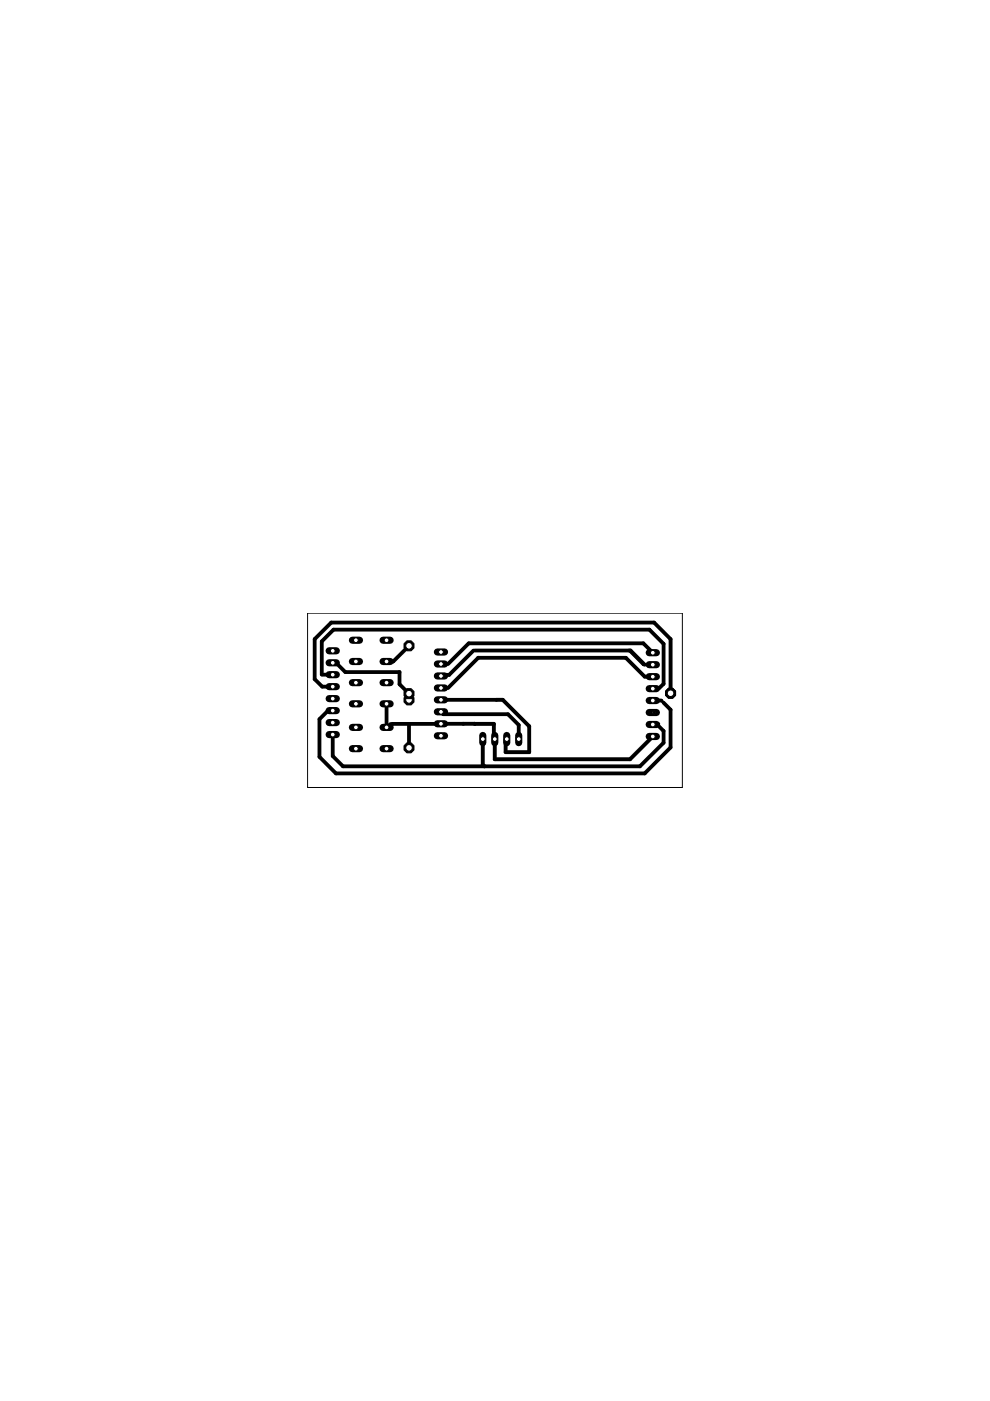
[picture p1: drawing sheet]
<svg xmlns="http://www.w3.org/2000/svg" width="210mm" height="297mm" viewBox="0 0 210 297" stroke-linecap="round" stroke-linejoin="round" font-family="sans-serif">
<g fill="none" stroke="#000" stroke-width=".8">
<path d="M86.7 136.9l-3.3 3.4h-1.4M100.4 137.9l-5.2 5.2h-1.5l-.2 .2M100.7 137.9h33l3 3M138.4 138.4l-2-2h-37l-4.4 4.4M142.2 135.5l-3.5-3.5h-68.5l-3.5 3.5v8.5l1.6 1.6h2.2M68.2 143v-7l2.5-2.5h67l3 3v8.5l-1 1M68.3 143h2.2M70.5 140.5h.7l2 2h11.5v2.6l2 2M82 149.2v5h.5l.7-.7h15M86.7 153.5v5.1M93.5 150.9l.5 .5h13.7l2.3 2.3v3M93.5 148.4h11.8"/>
<path d="M93.5 145.9h.2M138.4 153.6h.9l1.4 1.4v2.5l-5 5h-63l-2.2-2.2v-4.6M138.4 148.5h1.8M138.4 143.5h-1.7l-4-4h-31.3l-6.4 6.4M140.7 149l1.5 1.5v8l-5.5 5.5h-65.5l-3.5-3.5v-8l1.9-1.8h.6"/>
</g>
<path d="M100.4 137.9h.3M133.4 137.9l3 3h2M68.2 143h.1M70.2 150.7h.3M83.2 153.5h-.5l-.7 .7M93.5 140.8h1.5M93.7 145.9h1.3M139.7 146h-1.3M139.7 153.5h-1.2l-.1 .1M140.2 148.5l.5 .5" fill="none" stroke="#000" stroke-width=".61"/>
<path d="M142.2 135.5v11.5M98.2 153.5h6.5v3l.2 .2v4.3h28.7l4.8-4.9M102.4 156.7v5.4l.3 .4M105.3 148.4h1.3l5.6 5.6v5.5h-5v-2.5l.2-.3" fill="none" stroke="#000" stroke-width=".83"/>
<path d="M92.7 156h1.6" fill="none" stroke="#000" stroke-width="1.5"/>
<circle cx="93.5" cy="156" r=".51" fill="#fff" stroke="#000" stroke-width=".21"/>
<path d="M92.7 153.5h1.6" fill="none" stroke="#000" stroke-width="1.5"/>
<circle cx="93.5" cy="153.5" r=".51" fill="#fff" stroke="#000" stroke-width=".21"/>
<path d="M92.7 150.9h1.6" fill="none" stroke="#000" stroke-width="1.5"/>
<circle cx="93.5" cy="150.9" r=".51" fill="#fff" stroke="#000" stroke-width=".21"/>
<path d="M92.7 148.4h1.6" fill="none" stroke="#000" stroke-width="1.5"/>
<circle cx="93.5" cy="148.4" r=".51" fill="#fff" stroke="#000" stroke-width=".21"/>
<path d="M92.7 145.9h1.6" fill="none" stroke="#000" stroke-width="1.5"/>
<circle cx="93.5" cy="145.9" r=".51" fill="#fff" stroke="#000" stroke-width=".21"/>
<path d="M92.7 143.3h1.6" fill="none" stroke="#000" stroke-width="1.5"/>
<circle cx="93.5" cy="143.3" r=".51" fill="#fff" stroke="#000" stroke-width=".21"/>
<path d="M92.7 140.8h1.6" fill="none" stroke="#000" stroke-width="1.5"/>
<circle cx="93.5" cy="140.8" r=".51" fill="#fff" stroke="#000" stroke-width=".21"/>
<path d="M92.7 138.2h1.6" fill="none" stroke="#000" stroke-width="1.5"/>
<circle cx="93.5" cy="138.2" r=".51" fill="#fff" stroke="#000" stroke-width=".21"/>
<path d="M69.8 138h1.5" fill="none" stroke="#000" stroke-width="1.5"/>
<circle cx="70.5" cy="138" r=".51" fill="#fff" stroke="#000" stroke-width=".21"/>
<path d="M69.8 140.5h1.5" fill="none" stroke="#000" stroke-width="1.5"/>
<circle cx="70.5" cy="140.5" r=".51" fill="#fff" stroke="#000" stroke-width=".21"/>
<path d="M69.8 143h1.5" fill="none" stroke="#000" stroke-width="1.5"/>
<circle cx="70.5" cy="143" r=".51" fill="#fff" stroke="#000" stroke-width=".21"/>
<path d="M69.8 145.6h1.5" fill="none" stroke="#000" stroke-width="1.5"/>
<circle cx="70.5" cy="145.6" r=".51" fill="#fff" stroke="#000" stroke-width=".21"/>
<path d="M69.8 148.1h1.5" fill="none" stroke="#000" stroke-width="1.5"/>
<circle cx="70.5" cy="148.1" r=".51" fill="#fff" stroke="#000" stroke-width=".21"/>
<path d="M69.8 150.7h1.5" fill="none" stroke="#000" stroke-width="1.5"/>
<circle cx="70.5" cy="150.7" r=".51" fill="#fff" stroke="#000" stroke-width=".21"/>
<path d="M69.8 153.2h1.5" fill="none" stroke="#000" stroke-width="1.5"/>
<circle cx="70.5" cy="153.2" r=".51" fill="#fff" stroke="#000" stroke-width=".21"/>
<path d="M69.8 155.7h1.5" fill="none" stroke="#000" stroke-width="1.5"/>
<circle cx="70.5" cy="155.7" r=".51" fill="#fff" stroke="#000" stroke-width=".21"/>
<path d="M137.6 138.4h1.6" fill="none" stroke="#000" stroke-width="1.5"/>
<circle cx="138.4" cy="138.4" r=".51" fill="#fff" stroke="#000" stroke-width=".21"/>
<path d="M137.6 140.9h1.6" fill="none" stroke="#000" stroke-width="1.5"/>
<circle cx="138.4" cy="140.9" r=".51" fill="#fff" stroke="#000" stroke-width=".21"/>
<path d="M137.6 143.5h1.6" fill="none" stroke="#000" stroke-width="1.5"/>
<circle cx="138.4" cy="143.5" r=".51" fill="#fff" stroke="#000" stroke-width=".21"/>
<path d="M137.6 146h1.6" fill="none" stroke="#000" stroke-width="1.5"/>
<circle cx="138.4" cy="146" r=".51" fill="#fff" stroke="#000" stroke-width=".21"/>
<path d="M137.6 148.5h1.6" fill="none" stroke="#000" stroke-width="1.5"/>
<circle cx="138.4" cy="148.5" r=".51" fill="#fff" stroke="#000" stroke-width=".21"/>
<path d="M137.6 151.1h1.6" fill="none" stroke="#000" stroke-width="1.5"/>
<circle cx="138.4" cy="151.1" r=".51" fill="#fff" stroke="#000" stroke-width=".21"/>
<path d="M137.6 153.6h1.6" fill="none" stroke="#000" stroke-width="1.5"/>
<circle cx="138.4" cy="153.6" r=".51" fill="#fff" stroke="#000" stroke-width=".21"/>
<path d="M137.6 156.1h1.6" fill="none" stroke="#000" stroke-width="1.5"/>
<circle cx="138.4" cy="156.1" r=".51" fill="#fff" stroke="#000" stroke-width=".21"/>
<path d="M110 155.9v1.6" fill="none" stroke="#000" stroke-width="1.5"/>
<circle cx="110" cy="156.7" r=".51" fill="#fff" stroke="#000" stroke-width=".21"/>
<path d="M107.4 155.9v1.6" fill="none" stroke="#000" stroke-width="1.5"/>
<circle cx="107.4" cy="156.7" r=".51" fill="#fff" stroke="#000" stroke-width=".21"/>
<path d="M104.9 155.9v1.6" fill="none" stroke="#000" stroke-width="1.5"/>
<circle cx="104.9" cy="156.7" r=".51" fill="#fff" stroke="#000" stroke-width=".21"/>
<path d="M102.4 155.9v1.6" fill="none" stroke="#000" stroke-width="1.5"/>
<circle cx="102.4" cy="156.7" r=".51" fill="#fff" stroke="#000" stroke-width=".21"/>
<path d="M74.7 135.7h1.5" fill="none" stroke="#000" stroke-width="1.5"/>
<circle cx="75.5" cy="135.7" r=".51" fill="#fff" stroke="#000" stroke-width=".21"/>
<path d="M81.2 135.7h1.5" fill="none" stroke="#000" stroke-width="1.5"/>
<circle cx="82" cy="135.7" r=".51" fill="#fff" stroke="#000" stroke-width=".21"/>
<path d="M74.7 140.3h1.5" fill="none" stroke="#000" stroke-width="1.5"/>
<circle cx="75.5" cy="140.3" r=".51" fill="#fff" stroke="#000" stroke-width=".21"/>
<path d="M81.2 140.3h1.5" fill="none" stroke="#000" stroke-width="1.5"/>
<circle cx="82" cy="140.3" r=".51" fill="#fff" stroke="#000" stroke-width=".21"/>
<path d="M81.2 149.2h1.5" fill="none" stroke="#000" stroke-width="1.5"/>
<circle cx="82" cy="149.2" r=".51" fill="#fff" stroke="#000" stroke-width=".21"/>
<path d="M74.7 149.2h1.5" fill="none" stroke="#000" stroke-width="1.5"/>
<circle cx="75.5" cy="149.2" r=".51" fill="#fff" stroke="#000" stroke-width=".21"/>
<path d="M81.2 144.7h1.5" fill="none" stroke="#000" stroke-width="1.5"/>
<circle cx="82" cy="144.7" r=".51" fill="#fff" stroke="#000" stroke-width=".21"/>
<path d="M74.7 144.7h1.5" fill="none" stroke="#000" stroke-width="1.5"/>
<circle cx="75.5" cy="144.7" r=".51" fill="#fff" stroke="#000" stroke-width=".21"/>
<path d="M74.7 154.2h1.5" fill="none" stroke="#000" stroke-width="1.5"/>
<circle cx="75.5" cy="154.2" r=".51" fill="#fff" stroke="#000" stroke-width=".21"/>
<path d="M81.2 154.2h1.5" fill="none" stroke="#000" stroke-width="1.5"/>
<circle cx="82" cy="154.2" r=".51" fill="#fff" stroke="#000" stroke-width=".21"/>
<path d="M74.7 158.7h1.5" fill="none" stroke="#000" stroke-width="1.5"/>
<circle cx="75.5" cy="158.7" r=".51" fill="#fff" stroke="#000" stroke-width=".21"/>
<path d="M81.2 158.7h1.5" fill="none" stroke="#000" stroke-width="1.5"/>
<circle cx="82" cy="158.7" r=".51" fill="#fff" stroke="#000" stroke-width=".21"/>
<circle cx="86.7" cy="136.9" r=".71" fill="#000" stroke="#000" stroke-width=".21"/>
<circle cx="86.7" cy="136.9" r=".4" fill="#fff" stroke="#000" stroke-width=".21"/>
<circle cx="86.7" cy="147.1" r=".71" fill="#000" stroke="#000" stroke-width=".21"/>
<circle cx="86.7" cy="147.1" r=".4" fill="#fff" stroke="#000" stroke-width=".21"/>
<circle cx="86.7" cy="148.4" r=".71" fill="#000" stroke="#000" stroke-width=".21"/>
<circle cx="86.7" cy="148.4" r=".4" fill="#fff" stroke="#000" stroke-width=".21"/>
<circle cx="86.7" cy="158.6" r=".71" fill="#000" stroke="#000" stroke-width=".21"/>
<circle cx="86.7" cy="158.6" r=".4" fill="#fff" stroke="#000" stroke-width=".21"/>
<circle cx="86.7" cy="148.4" r="1.15" fill="#000" stroke="#000" stroke-width=".21"/>
<circle cx="86.7" cy="148.4" r=".7" fill="#fff" stroke="#000" stroke-width=".21"/>
<circle cx="86.7" cy="147.1" r="1.15" fill="#000" stroke="#000" stroke-width=".21"/>
<circle cx="86.7" cy="147.1" r=".7" fill="#fff" stroke="#000" stroke-width=".21"/>
<circle cx="86.7" cy="158.6" r="1.15" fill="#000" stroke="#000" stroke-width=".21"/>
<circle cx="86.7" cy="158.6" r=".7" fill="#fff" stroke="#000" stroke-width=".21"/>
<circle cx="138.4" cy="151.1" r=".38" fill="#000" stroke="#000" stroke-width=".21"/>
<circle cx="138.4" cy="151.1" r=".17" fill="#fff" stroke="#000" stroke-width=".21"/>
<circle cx="138.4" cy="151.1" r=".38" fill="#000" stroke="#000" stroke-width=".21"/>
<circle cx="138.4" cy="151.1" r=".17" fill="#fff" stroke="#000" stroke-width=".21"/>
<circle cx="142.2" cy="147" r=".96" fill="#000" stroke="#000" stroke-width=".21"/>
<circle cx="142.2" cy="147" r=".59" fill="#fff" stroke="#000" stroke-width=".21"/>
<circle cx="142.2" cy="147" r="1.15" fill="#000" stroke="#000" stroke-width=".21"/>
<circle cx="142.2" cy="147" r=".7" fill="#fff" stroke="#000" stroke-width=".21"/>
<circle cx="142.2" cy="147" r="1.15" fill="#000" stroke="#000" stroke-width=".21"/>
<circle cx="142.2" cy="147" r=".7" fill="#fff" stroke="#000" stroke-width=".21"/>
<circle cx="86.7" cy="136.9" r="1.15" fill="#000" stroke="#000" stroke-width=".21"/>
<circle cx="86.7" cy="136.9" r=".7" fill="#fff" stroke="#000" stroke-width=".21"/>
<path d="M65.2 130h79.5v37h-79.5z" fill="none" stroke="#000" stroke-width=".21"/>
</svg>
